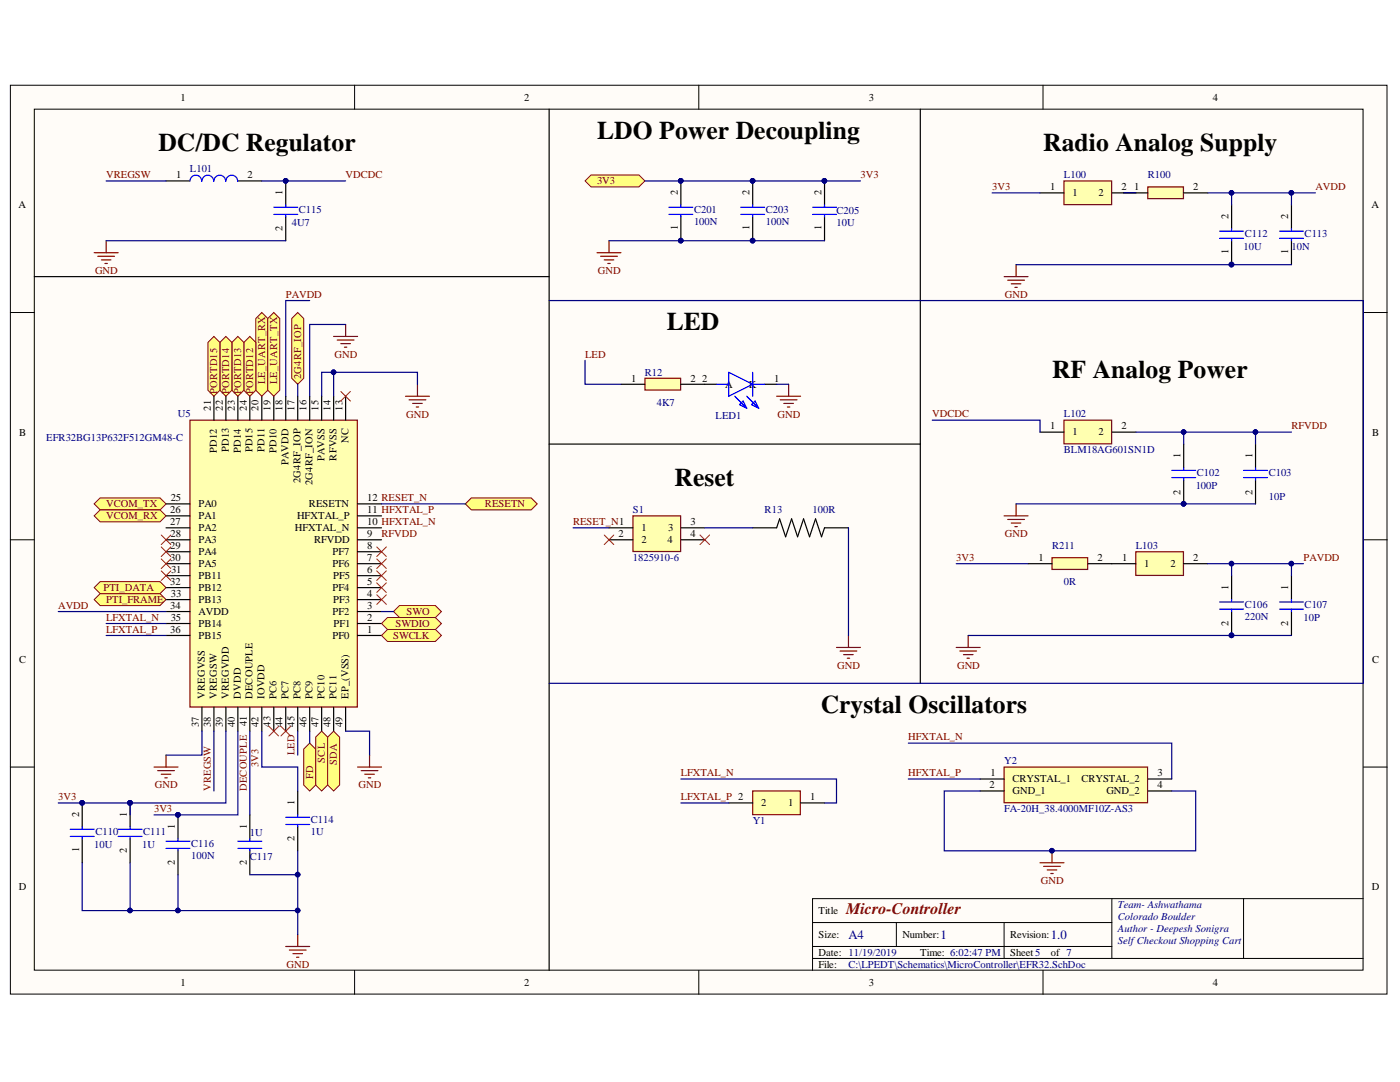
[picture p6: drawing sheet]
<svg xmlns="http://www.w3.org/2000/svg" width="279mm" height="216mm" viewBox="0 0 279 216" stroke-linecap="round" stroke-linejoin="round" font-family="sans-serif">
<defs><g id="words">
<g font-size="5.1">
<text x="119.2" y="27.7">LDO Power Decoupling</text>
<text x="31.6" y="30.1">DC/DC Regulator</text>
<text x="208.2" y="30.1">Radio Analog Supply</text>
<text x="133.1" y="65.9">LED</text>
<text x="209.9" y="75.5">RF Analog Power</text>
<text x="134.6" y="96.9">Reset</text>
<text x="163.8" y="142.3">Crystal Oscillators</text>
</g>
<text font-size="3.2" fill="#800000" x="168.9" y="182.4">Micro-Controller</text>
<g font-size="2.6" fill="#000080">
<text x="169.3" y="187.3">A4</text>
<text x="187.7" y="187.3">1</text>
<text x="209.7" y="187.3">1.0</text>
</g>
<g font-size="2.1">
<text x="36" y="20.1">1</text>
<text x="104.6" y="20.1">2</text>
<text x="173.4" y="20.1">3</text>
<text x="242" y="20.1">4</text>
<text x="35.2" y="35.6">1</text>
<text x="49.4" y="35.6">2</text>
<text x="3.7" y="41.6">A</text>
<text x="56.4" y="39" transform="rotate(-90 56.4 39)">1</text>
<text x="135.2" y="39" transform="rotate(-90 135.2 39)">2</text>
<text x="149.6" y="39" transform="rotate(-90 149.6 39)">2</text>
<text x="163.9" y="39" transform="rotate(-90 163.9 39)">2</text>
<text x="209.6" y="38">1</text>
<text x="214" y="39.1">1</text>
<text x="219.2" y="39.1">2</text>
<text x="223.8" y="38">2</text>
<text x="226.3" y="38">1</text>
<text x="238.1" y="38">2</text>
<text x="273.7" y="41.6">A</text>
<text x="56.4" y="46.2" transform="rotate(-90 56.4 46.2)">2</text>
<text x="135.2" y="46" transform="rotate(-90 135.2 46)">1</text>
<text x="149.6" y="46" transform="rotate(-90 149.6 46)">1</text>
<text x="163.9" y="46" transform="rotate(-90 163.9 46)">1</text>
<text x="245.2" y="43.7" transform="rotate(-90 245.2 43.7)">2</text>
<text x="257.1" y="43.7" transform="rotate(-90 257.1 43.7)">2</text>
<text x="245.2" y="50.8" transform="rotate(-90 245.2 50.8)">1</text>
<text x="257.1" y="50.8" transform="rotate(-90 257.1 50.8)">1</text>
<text x="126" y="76.1">1</text>
<text x="137.8" y="76.1">2</text>
<text x="140.2" y="76.1">2</text>
<text x="144.7" y="77.3">A</text>
<text x="149.4" y="77.3">K</text>
<text x="154.5" y="76.1">1</text>
<text x="42.1" y="81.9" transform="rotate(-90 42.1 81.9)">21</text>
<text x="44.4" y="81.9" transform="rotate(-90 44.4 81.9)">22</text>
<text x="46.8" y="81.9" transform="rotate(-90 46.8 81.9)">23</text>
<text x="49.2" y="81.9" transform="rotate(-90 49.2 81.9)">24</text>
<text x="51.6" y="81.9" transform="rotate(-90 51.6 81.9)">20</text>
<text x="54" y="81.9" transform="rotate(-90 54 81.9)">19</text>
<text x="56.4" y="81.9" transform="rotate(-90 56.4 81.9)">18</text>
<text x="58.8" y="81.9" transform="rotate(-90 58.8 81.9)">17</text>
<text x="61.2" y="81.9" transform="rotate(-90 61.2 81.9)">16</text>
<text x="63.6" y="81.9" transform="rotate(-90 63.6 81.9)">15</text>
<text x="66" y="81.9" transform="rotate(-90 66 81.9)">14</text>
<text x="68.3" y="81.9" transform="rotate(-90 68.3 81.9)">13</text>
<text x="3.8" y="86.9">B</text>
<text x="69.5" y="88.4" transform="rotate(-90 69.5 88.4)">NC</text>
<text x="209.6" y="85.7">1</text>
<text x="214" y="86.9">1</text>
<text x="219.2" y="86.9">2</text>
<text x="223.8" y="85.7">2</text>
<text x="273.8" y="86.9">B</text>
<text x="43.3" y="90.4" transform="rotate(-90 43.3 90.4)">PD12</text>
<text x="45.6" y="90.2" transform="rotate(-90 45.6 90.2)">PD13</text>
<text x="48" y="90.4" transform="rotate(-90 48 90.4)">PD14</text>
<text x="50.4" y="90.3" transform="rotate(-90 50.4 90.3)">PD15</text>
<text x="52.8" y="90.2" transform="rotate(-90 52.8 90.2)">PD11</text>
<text x="55.2" y="90.4" transform="rotate(-90 55.2 90.4)">PD10</text>
<text x="57.6" y="92.9" transform="rotate(-90 57.6 92.9)">PAVDD</text>
<text x="64.8" y="92.1" transform="rotate(-90 64.8 92.1)">PAVSS</text>
<text x="67.1" y="91.9" transform="rotate(-90 67.1 91.9)">RFVSS</text>
<text x="235.6" y="91.5" transform="rotate(-90 235.6 91.5)">1</text>
<text x="249.9" y="91.5" transform="rotate(-90 249.9 91.5)">1</text>
<text x="34.1" y="100">25</text>
<text x="39.6" y="101.2">PA0</text>
<text x="60" y="96.4" transform="rotate(-90 60 96.4)">2G4RF_IOP</text>
<text x="61.7" y="101.2">RESETN</text>
<text x="62.4" y="96.8" transform="rotate(-90 62.4 96.8)">2G4RF_ION</text>
<text x="73.3" y="100">12 RESET_N</text>
<text x="235.6" y="98.7" transform="rotate(-90 235.6 98.7)">2</text>
<text x="249.9" y="98.7" transform="rotate(-90 249.9 98.7)">2</text>
<text x="34" y="104.8">27</text>
<text x="34" y="102.4">26</text>
<text x="34" y="107.2">28</text>
<text x="39.6" y="106">PA2</text>
<text x="39.6" y="103.6">PA1</text>
<text x="58.9" y="106">HFXTAL_N</text>
<text x="59.3" y="103.6">HFXTAL_P</text>
<text x="73.3" y="107.2">9</text>
<text x="73.3" y="104.8">10 HFXTAL_N</text>
<text x="73.3" y="102.4">11 HFXTAL_P</text>
<text x="123.4" y="107.2">2</text>
<text x="128" y="106">1</text>
<text x="133.4" y="106">3</text>
<text x="137.8" y="104.8">3</text>
<text x="137.8" y="107.2">4</text>
<text x="34" y="111.9">30</text>
<text x="34" y="109.6">29</text>
<text x="39.6" y="113.1">PA5</text>
<text x="39.6" y="110.7">PA4</text>
<text x="39.6" y="108.4">PA3</text>
<text x="62.7" y="108.4">RFVDD</text>
<text x="66.4" y="113.1">PF6</text>
<text x="66.4" y="110.7">PF7</text>
<text x="73.3" y="111.9">7</text>
<text x="73.3" y="109.6">8</text>
<text x="128" y="108.4">2</text>
<text x="133.2" y="108.4">4</text>
<text x="207.2" y="111.9">1</text>
<text x="219" y="111.9">2</text>
<text x="224" y="111.9">1</text>
<text x="228.3" y="113.1">1</text>
<text x="233.6" y="113.1">2</text>
<text x="238.1" y="111.9">2</text>
<text x="34" y="116.7">32</text>
<text x="34.1" y="119.1">33</text>
<text x="34.1" y="114.3">31</text>
<text x="39.6" y="117.9">PB12</text>
<text x="39.6" y="115.5">PB11</text>
<text x="66.4" y="117.9">PF4</text>
<text x="66.5" y="115.5">PF5</text>
<text x="73.3" y="119.1">4</text>
<text x="73.3" y="116.7">5</text>
<text x="73.3" y="114.3">6</text>
<text x="245.2" y="117.7" transform="rotate(-90 245.2 117.7)">1</text>
<text x="257.1" y="117.7" transform="rotate(-90 257.1 117.7)">1</text>
<text x="34" y="121.5">34</text>
<text x="34.1" y="123.9">35</text>
<text x="39.6" y="125.1">PB14</text>
<text x="39.6" y="122.7">AVDD</text>
<text x="39.6" y="120.3">PB13</text>
<text x="66.4" y="122.7">PF2</text>
<text x="66.5" y="120.3">PF3</text>
<text x="66.5" y="125.1">PF1</text>
<text x="73.3" y="123.9">2</text>
<text x="73.3" y="121.5">3</text>
<text x="245.2" y="124.9" transform="rotate(-90 245.2 124.9)">2</text>
<text x="257.1" y="124.9" transform="rotate(-90 257.1 124.9)">2</text>
<text x="34" y="126.3">36</text>
<text x="39.6" y="127.5">PB15</text>
<text x="66.4" y="127.5">PF0</text>
<text x="73.3" y="126.3">1</text>
<text x="3.8" y="132.3">C</text>
<text x="273.8" y="132.3">C</text>
<text x="40.9" y="139.5" transform="rotate(-90 40.9 139.5)">VREGVSS</text>
<text x="43.3" y="139.5" transform="rotate(-90 43.3 139.5)">VREGSW</text>
<text x="45.6" y="139.5" transform="rotate(-90 45.6 139.5)">VREGVDD</text>
<text x="48" y="139.5" transform="rotate(-90 48 139.5)">DVDD</text>
<text x="50.4" y="139.5" transform="rotate(-90 50.4 139.5)">DECOUPLE</text>
<text x="52.8" y="139.5" transform="rotate(-90 52.8 139.5)">IOVDD</text>
<text x="55.2" y="139.5" transform="rotate(-90 55.2 139.5)">PC6</text>
<text x="57.6" y="139.5" transform="rotate(-90 57.6 139.5)">PC7</text>
<text x="60" y="139.5" transform="rotate(-90 60 139.5)">PC8</text>
<text x="62.4" y="139.5" transform="rotate(-90 62.4 139.5)">PC9</text>
<text x="64.8" y="139.5" transform="rotate(-90 64.8 139.5)">PC10</text>
<text x="67.1" y="139.5" transform="rotate(-90 67.1 139.5)">PC11</text>
<text x="69.5" y="139.5" transform="rotate(-90 69.5 139.5)">EP_(VSS)</text>
<text x="39.7" y="145.1" transform="rotate(-90 39.7 145.1)">37</text>
<text x="42.1" y="145.1" transform="rotate(-90 42.1 145.1)">38</text>
<text x="44.4" y="145.1" transform="rotate(-90 44.4 145.1)">39</text>
<text x="46.8" y="145.1" transform="rotate(-90 46.8 145.1)">40</text>
<text x="49.2" y="144.9" transform="rotate(-90 49.2 144.9)">41</text>
<text x="51.6" y="145.1" transform="rotate(-90 51.6 145.1)">42</text>
<text x="54" y="145" transform="rotate(-90 54 145)">43</text>
<text x="56.4" y="145.1" transform="rotate(-90 56.4 145.1)">44</text>
<text x="58.8" y="145.1" transform="rotate(-90 58.8 145.1)">45</text>
<text x="61.2" y="145.1" transform="rotate(-90 61.2 145.1)">46</text>
<text x="63.6" y="145.1" transform="rotate(-90 63.6 145.1)">47</text>
<text x="66" y="145.1" transform="rotate(-90 66 145.1)">48</text>
<text x="68.3" y="145.1" transform="rotate(-90 68.3 145.1)">49</text>
<text x="197.7" y="154.9">1</text>
<text x="231" y="154.9">3</text>
<text x="58.8" y="160.7" transform="rotate(-90 58.8 160.7)">1</text>
<text x="151.9" y="160.9">2</text>
<text x="157.3" y="160.9">1</text>
<text x="161.7" y="159.7">1</text>
<text x="197.5" y="157.3">2</text>
<text x="202.1" y="156.1">CRYSTAL_1</text>
<text x="202.1" y="158.5">GND_1</text>
<text x="215.8" y="156.1">CRYSTAL_2</text>
<text x="220.8" y="158.5">GND_2</text>
<text x="231" y="157.3">4</text>
<text x="15.8" y="163.1" transform="rotate(-90 15.8 163.1)">2</text>
<text x="25.3" y="163.1" transform="rotate(-90 25.3 163.1)">1</text>
<text x="34.9" y="165.5" transform="rotate(-90 34.9 165.5)">1</text>
<text x="49.2" y="165.5" transform="rotate(-90 49.2 165.5)">1</text>
<text x="58.8" y="167.9" transform="rotate(-90 58.8 167.9)">2</text>
<text x="15.8" y="170.1" transform="rotate(-90 15.8 170.1)">1</text>
<text x="25.3" y="170.3" transform="rotate(-90 25.3 170.3)">2</text>
<text x="34.9" y="172.7" transform="rotate(-90 34.9 172.7)">2</text>
<text x="49.2" y="172.7" transform="rotate(-90 49.2 172.7)">2</text>
<text x="3.7" y="177.6">D</text>
<text x="273.7" y="177.6">D</text>
<text x="163.4" y="182.4">Title</text>
<text x="163.4" y="187.1">Size:</text>
<text x="163.4" y="190.7">Date: 11/19/2019</text>
<text x="180.1" y="187.1">Number:</text>
<text x="183.7" y="190.7">Time: 6:02:47 PM</text>
<text x="201.6" y="187.1">Revision:</text>
<text x="201.6" y="190.7">Sheet5</text>
<text x="209.7" y="190.7">of 7</text>
<text x="36" y="196.7">1</text>
<text x="104.6" y="196.7">2</text>
<text x="163.4" y="193.1">File:</text>
<text x="173.4" y="196.7">3</text>
<text x="242" y="196.7">4</text>
</g>
<g font-size="2.1" fill="#800000">
<text x="21.2" y="35.6">VREGSW</text>
<text x="69" y="35.6">VDCDC</text>
<text x="171.7" y="35.6">3V3</text>
<text x="119.2" y="36.8">3V3</text>
<text x="198" y="38">3V3</text>
<text x="262.5" y="38">AVDD</text>
<text x="19" y="54.7">GND</text>
<text x="57" y="59.4">PAVDD</text>
<text x="119.3" y="54.7">GND</text>
<text x="200.6" y="59.5">GND</text>
<text x="66.8" y="71.4">GND</text>
<text x="116.8" y="71.4">LED</text>
<text x="52.9" y="76.7" transform="rotate(-90 52.9 76.7)">LE_UART_RX</text>
<text x="55.3" y="76.7" transform="rotate(-90 55.3 76.7)">LE_UART_TX</text>
<text x="60.1" y="75.6" transform="rotate(-90 60.1 75.6)">2G4RF_IOP</text>
<text x="43.4" y="78.6" transform="rotate(-90 43.4 78.6)">PORTD15</text>
<text x="45.7" y="78.7" transform="rotate(-90 45.7 78.7)">PORTD14</text>
<text x="48.1" y="78.5" transform="rotate(-90 48.1 78.5)">PORTD13</text>
<text x="50.5" y="78.7" transform="rotate(-90 50.5 78.7)">PORTD12</text>
<text x="81.1" y="83.3">GND</text>
<text x="155.2" y="83.3">GND</text>
<text x="186.1" y="83.3">VDCDC</text>
<text x="257.7" y="85.7">RFVDD</text>
<text x="21.2" y="101.2">VCOM_TX</text>
<text x="96.8" y="101.2">RESETN</text>
<text x="21.2" y="103.6">VCOM_RX</text>
<text x="76.1" y="107.2">RFVDD</text>
<text x="114.4" y="104.8">RESET_N1</text>
<text x="200.6" y="107.2">GND</text>
<text x="190.8" y="111.9">3V3</text>
<text x="260.1" y="111.9">PAVDD</text>
<text x="20.6" y="117.9">PTI_DATA</text>
<text x="11.6" y="121.5">AVDD</text>
<text x="21.2" y="123.9">LFXTAL_N</text>
<text x="21.2" y="120.3">PTI_FRAME</text>
<text x="78.9" y="125.1">SWDIO</text>
<text x="81.1" y="122.7">SWO</text>
<text x="21.2" y="126.3">LFXTAL_P</text>
<text x="78.4" y="127.5">SWCLK</text>
<text x="167.1" y="133.4">GND</text>
<text x="191" y="133.4">GND</text>
<text x="181.3" y="147.7">HFXTAL_N</text>
<text x="51.6" y="153.1" transform="rotate(-90 51.6 153.1)">3V3</text>
<text x="58.8" y="150.7" transform="rotate(-90 58.8 150.7)">LED</text>
<text x="62.5" y="155.4" transform="rotate(-90 62.5 155.4)">FD</text>
<text x="64.9" y="152.2" transform="rotate(-90 64.9 152.2)">SCL</text>
<text x="67.2" y="152.6" transform="rotate(-90 67.2 152.6)">SDA</text>
<text x="135.9" y="154.9">LFXTAL_N</text>
<text x="181.3" y="154.9">HFXTAL_P</text>
<text x="11.6" y="159.7">3V3</text>
<text x="30.9" y="157.3">GND</text>
<text x="42.1" y="157.8" transform="rotate(-90 42.1 157.8)">VREGSW</text>
<text x="49.2" y="157.8" transform="rotate(-90 49.2 157.8)">DECOUPLE</text>
<text x="71.5" y="157.3">GND</text>
<text x="135.9" y="159.7">LFXTAL_P 2</text>
<text x="30.7" y="162.1">3V3</text>
<text x="207.7" y="176.4">GND</text>
<text x="57.2" y="193.1">GND</text>
</g>
<g font-size="2.1" fill="#000080">
<text x="37.9" y="34.4">L101</text>
<text x="212.3" y="35.6">L100</text>
<text x="229.1" y="35.6">R100</text>
<text x="58.2" y="45.1">4U7</text>
<text x="59.7" y="42.5">C115</text>
<text x="138.5" y="44.9">100N</text>
<text x="138.5" y="42.5">C201</text>
<text x="152.8" y="44.9">100N</text>
<text x="152.8" y="42.5">C203</text>
<text x="166.9" y="45.1">10U</text>
<text x="166.9" y="42.7">C205</text>
<text x="248.4" y="47.3">C112</text>
<text x="260.4" y="47.3">C113</text>
<text x="248.2" y="49.9">10U</text>
<text x="257.7" y="49.9">10N</text>
<text x="128.7" y="74.9">R12</text>
<text x="35.5" y="83.3">U5</text>
<text x="131.1" y="80.9">4K7</text>
<text x="142.8" y="83.5">LED1</text>
<text x="212.3" y="83.3">L102</text>
<text x="9.2" y="88.1">EFR32BG13P632F512GM48-C</text>
<text x="212.3" y="90.5">BLM18AG601SN1D</text>
<text x="238.9" y="95">C102</text>
<text x="253.2" y="95">C103</text>
<text x="238.6" y="97.6">100P</text>
<text x="253.2" y="99.8">10P</text>
<text x="126.3" y="102.4">S1</text>
<text x="152.6" y="102.4">R13</text>
<text x="162.2" y="102.4">100R</text>
<text x="126.3" y="111.9">1825910-6</text>
<text x="209.9" y="109.6">R211</text>
<text x="226.7" y="109.6">L103</text>
<text x="212.3" y="116.7">0R</text>
<text x="248.4" y="123.6">220N</text>
<text x="248.4" y="121.3">C106</text>
<text x="260.1" y="123.9">10P</text>
<text x="260.4" y="121.3">C107</text>
<text x="200.4" y="152.5">Y2</text>
<text x="19" y="166.6">C110</text>
<text x="28.6" y="166.6">C111</text>
<text x="49.9" y="166.8">1U</text>
<text x="62" y="166.6">1U</text>
<text x="62" y="164.2">C114</text>
<text x="150.2" y="164.5">Y1</text>
<text x="200.4" y="162.1">FA-20H_38.4000MF10Z-AS3</text>
<text x="18.8" y="169.2">10U</text>
<text x="28.4" y="169.2">1U</text>
<text x="38.2" y="171.4">100N</text>
<text x="38.2" y="169">C116</text>
<text x="49.9" y="171.6">C117</text>
<text x="223.1" y="181.2">Team- Ashwathama</text>
<text x="223.1" y="183.5">Colorado Boulder</text>
<text x="223.1" y="185.9">Author - Deepesh Sonigra</text>
<text x="223.1" y="188.3">SelfCheckout Shopping Cart</text>
<text x="169.3" y="193.1">C:\LPEDT\Schematics\MicroController\EFR32.SchDoc</text>
</g>
</g></defs>
<g fill="#fffcf8" stroke="#000" stroke-width=".2">
<path d="M2.1 17h274.7v181.4h-274.7z"/>
<path d="M6.8 21.8h265.2v171.8h-265.2z"/>
</g>
<g fill="none" stroke="#000" stroke-width=".2">
<path d="M70.8 17v4.8M139.5 17v4.8M208.2 17v4.8M2.1 62.4h4.7M272.1 62.4h4.8M2.1 107.7h4.7M272.1 107.7h4.8M2.1 153.1h4.7M272.1 153.1h4.8M221.9 179.3v11.9M248.2 179.3h-86v14.3M272.1 179.3h-23.9v11.9"/>
<path d="M70.8 193.6v4.8M139.5 193.6v4.8M162.2 184.1h59.7M162.2 191.2h109.9M162.2 188.9h59.7M178.9 184.1v4.8M200.4 184.1v7.1M208.2 193.6v4.8"/>
</g>
<path d="M37.9 83.8h33.4v57.3h-33.4z" fill="#ffffb0" stroke="#800000" stroke-width=".24"/>
<g fill="none" stroke="#000" stroke-width=".24">
<path d="M42.7 79.1v4.7M45.1 79.1v4.7M47.5 79.1v4.7M49.9 79.1v4.7M52.2 79.1v4.7M54.6 79.1v4.7M57 79.1v4.7M59.4 79.1v4.7M61.8 79.1v4.7M64.2 79.1v4.7M66.6 79.1v4.7M69 79.1v4.7"/>
<path d="M33.1 119.6h4.8M33.1 117.3h4.8M33.1 114.9h4.8M33.1 112.5h4.8M33.1 110.1h4.8M33.1 107.7h4.8M33.1 105.3h4.8M33.1 102.9h4.8M33.1 100.5h4.8M71.4 119.6h4.7M71.4 117.3h4.7M71.4 114.9h4.7"/>
<path d="M71.4 112.5h4.7M71.4 110.1h4.7M71.4 107.7h4.7M71.4 105.3h4.7M71.4 102.9h4.7M71.4 100.5h4.7M33.1 126.8h4.8M33.1 124.4h4.8M33.1 122h4.8M71.4 126.8h4.7M71.4 124.4h4.7M71.4 122h4.7"/>
<path d="M40.3 141.1v4.8M42.7 141.1v4.8M45.1 141.1v4.8M47.5 141.1v4.8M49.9 141.1v4.8M52.2 141.1v4.8M54.6 141.1v4.8M57 141.1v4.8M59.4 141.1v4.8M61.8 141.1v4.8M64.2 141.1v4.8M66.6 141.1v4.8"/>
<path d="M69 141.1v4.8"/>
</g>
<path d="M150.2 157.8h9.5v4.8h-9.5z" fill="#ffffb0" stroke="#800000" stroke-width=".24"/>
<path d="M145.4 160.2h4.8M159.8 160.2h4.8" fill="none" stroke="#000" stroke-width=".24"/>
<path d="M200.4 153.1h28.6v7.1h-28.6z" fill="#ffffb0" stroke="#800000" stroke-width=".24"/>
<path d="M140.7 76.7h2.3M152.6 76.7h2.4M150.2 105.3h4.8l.6-1.8 1.2 3.6 1.2-3.6 1.2 3.6 1.2-3.6 1.2 3.6 1.2-3.6 1.2 3.6 .6-1.8h4.7M195.6 155.4h4.8M195.6 157.8h4.8M229.1 155.4h4.7M229.1 157.8h4.7" fill="none" stroke="#000" stroke-width=".24"/>
<g fill="none" stroke="#800000" stroke-width=".24">
<path d="M80.9 79.1h4.8M81.6 79.8h3.4M83.3 76.7v2.4M82.4 80.5h1.9M83.1 81.2h.4M166.9 129.2h4.8M167.7 129.9h3.3M168.4 130.6h1.9M169.1 131.3h.5M169.3 126.8v2.4M207.6 172.2h4.7M208.3 172.9h3.3"/>
<path d="M209 173.6h1.9M209.7 174.3h.5M209.9 169.8v2.4"/>
</g>
<circle cx="209.9" cy="169.7" r=".45" fill="#000080" stroke="#000080" stroke-width=".2"/>
<path d="M143 76.7h2.4M145.4 74.3l4.8 2.4-4.8 2.4zM146.6 79.1l2.4 2.4M149 79.1l2.4 2.4M150.2 74.3v4.8M150.2 76.7h2.4M147.6 80.7l.7-.7 .7 1.5zM150 80.7l.7-.7 .7 1.5z" fill="none" stroke="#00f" stroke-width=".24"/>
<path d="M128.7 75.5h7.1v2.3h-7.1z" fill="#ffffb0" stroke="#800000" stroke-width=".24"/>
<path d="M123.9 76.7h4.8M135.9 76.7h4.8" fill="none" stroke="#000" stroke-width=".24"/>
<path d="M126.3 102.9h9.5v7.1h-9.5z" fill="#ffffb0" stroke="#800000" stroke-width=".24"/>
<path d="M121.5 105.3h4.8M121.5 107.7h4.8M135.9 105.3h4.8M135.9 107.7h4.8" fill="none" stroke="#000" stroke-width=".24"/>
<g fill="none" stroke="#f00" stroke-width=".2">
<path d="M68 78.1l1.9 1.9M69.9 78.1l-1.9 1.9M32.2 106.8l1.9 1.9M32.2 109.1l1.9 1.9M32.2 111.5l1.9 1.9M32.2 113.9l1.9 1.9M34.1 106.8l-1.9 1.9M34.1 109.1l-1.9 1.9M34.1 111.5l-1.9 1.9M34.1 113.9l-1.9 1.9M75.2 109.1l1.9 1.9M75.2 111.5l1.9 1.9"/>
<path d="M75.2 113.9l1.9 1.9M75.2 116.3l1.9 1.9M75.2 118.7l1.9 1.9M77.1 109.1l-1.9 1.9M77.1 111.5l-1.9 1.9M77.1 113.9l-1.9 1.9M77.1 116.3l-1.9 1.9M77.1 118.7l-1.9 1.9M120.6 106.8l1.9 1.9M122.5 106.8l-1.9 1.9M139.7 106.8l1.9 1.9M141.6 106.8l-1.9 1.9"/>
<path d="M53.7 144.9l1.9 2M55.6 144.9l-1.9 2M56.1 144.9l1.9 2M58 144.9l-1.9 2"/>
</g>
<g fill="#ffff80" stroke="#800000" stroke-width=".2">
<path d="M51.1 63.6l1.1-1.2 1.2 1.2v14.3l-1.2 1.2-1.1-1.2z" fill-rule="evenodd"/>
<path d="M53.4 63.6l1.2-1.2 1.2 1.2v14.3l-1.2 1.2-1.2-1.2z" fill-rule="evenodd"/>
</g>
<path d="M49.9 162.6v4.8M49.9 169.8v4.7" fill="none" stroke="#000" stroke-width=".24"/>
<path d="M47.5 167.9h4.7M47.5 169.3h4.7M49.9 167.4v.5M49.9 169.3v.5" fill="none" stroke="#00f" stroke-width=".24"/>
<path d="M57 188.9h4.8M57.7 189.6h3.4M58.5 190.3h1.9M59.2 191h.5M59.4 186.5v2.4" fill="none" stroke="#800000" stroke-width=".24"/>
<g fill="#ffff80" stroke="#800000" stroke-width=".2">
<path d="M58.2 63.6l1.2-1.2 1.2 1.2v11.9l-1.2 1.2-1.2-1.2z" fill-rule="evenodd"/>
<path d="M63 147.1l1.2-1.2 1.2 1.2v9.5l-1.2 1.2-1.2-1.2z" fill-rule="evenodd"/>
<path d="M65.4 147.1l1.2-1.2 1.2 1.2v9.5l-1.2 1.2-1.2-1.2z" fill-rule="evenodd"/>
</g>
<path d="M71.4 153.1h4.7M72.1 153.8h3.3M72.8 154.5h1.9M73.5 155.2h.5M73.8 150.7v2.4" fill="none" stroke="#800000" stroke-width=".24"/>
<path d="M245.8 40.9v4.8M245.8 48v4.8M257.7 40.9v4.8M257.7 48v4.8M59.4 157.8v4.8M16.4 160.2v4.8M16.4 167.4v4.8M26 160.2v4.8M26 167.4v4.8M35.5 162.6v4.8M35.5 169.8v4.7M59.4 165v4.8" fill="none" stroke="#000" stroke-width=".24"/>
<g fill="#000080" stroke="#000080" stroke-width=".2">
<circle cx="35.5" cy="162.6" r=".45"/>
<circle cx="16.4" cy="160.2" r=".45"/>
<circle cx="25.9" cy="160.2" r=".45"/>
<circle cx="245.8" cy="52.8" r=".45"/>
</g>
<g fill="none" stroke="#00f" stroke-width=".24">
<path d="M243.4 47.6h4.8M243.4 46.1h4.8M245.8 45.7v.4M245.8 47.6v.4M255.3 47.6h4.8M255.3 46.1h4.8M257.7 45.7v.4M257.7 47.6v.4M14 166.9h4.8M14 165.5h4.8M16.4 165v.5M16.4 166.9v.5"/>
<path d="M23.6 166.9h4.8M23.6 165.5h4.8M26 165v.5M26 166.9v.5M33.1 167.9h4.8M33.1 169.3h4.8M35.5 167.4v.5M35.5 169.3v.5M57 163.1h4.8M57 164.5h4.8M59.4 162.6v.5M59.4 164.5v.5"/>
</g>
<path d="M212.3 36.1h9.5v4.7h-9.5z" fill="#ffffb0" stroke="#800000" stroke-width=".24"/>
<path d="M207.6 38.5h4.7M221.9 38.5h4.8" fill="none" stroke="#000" stroke-width=".24"/>
<path d="M229.1 37.3h7.1v2.3h-7.1z" fill="#ffffb0" stroke="#800000" stroke-width=".24"/>
<path d="M135.9 36.1v4.8M150.2 36.1v4.8M164.6 36.1v4.8M224.3 38.5h4.8M236.2 38.5h4.8M135.9 43.3v4.7M150.2 43.3v4.7M164.6 43.3v4.7" fill="none" stroke="#000" stroke-width=".24"/>
<g fill="#000080" stroke="#000080" stroke-width=".2">
<circle cx="135.9" cy="48" r=".45"/>
<circle cx="135.9" cy="36.1" r=".45"/>
<circle cx="150.2" cy="48" r=".45"/>
<circle cx="150.2" cy="36.1" r=".45"/>
<circle cx="164.5" cy="36.1" r=".45"/>
</g>
<path d="M133.5 42.8h4.8M133.5 41.4h4.8M135.9 40.9v.5M135.9 42.8v.5M147.8 42.8h4.8M147.8 41.4h4.8M150.2 40.9v.5M150.2 42.8v.5M162.2 42.8h4.7M162.2 41.4h4.7M164.6 40.9v.5M164.6 42.8v.5" fill="none" stroke="#00f" stroke-width=".24"/>
<path d="M116.8 36.1l1.2-1.2h9.5l1.2 1.2-1.2 1.2h-9.5z" fill-rule="evenodd" fill="#ffff80" stroke="#800000" stroke-width=".2"/>
<path d="M236.2 88.6v4.8M236.2 95.8v4.7M250.6 88.6v4.8M250.6 95.8v4.7" fill="none" stroke="#000" stroke-width=".24"/>
<path d="M233.8 93.9h4.8M233.8 95.3h4.8M236.2 93.4v.5M236.2 95.3v.5M248.2 93.9h4.8M248.2 95.3h4.8M250.6 93.4v.5M250.6 95.3v.5" fill="none" stroke="#00f" stroke-width=".24"/>
<circle cx="236.2" cy="100.5" r=".45" fill="#000080" stroke="#000080" stroke-width=".2"/>
<path d="M212.3 83.8h9.5v4.8h-9.5z" fill="#ffffb0" stroke="#800000" stroke-width=".24"/>
<path d="M207.6 86.2h4.7M221.9 86.2h4.8M245.8 114.9v4.7M257.7 114.9v4.7M245.8 122v4.8M257.7 122v4.8" fill="none" stroke="#000" stroke-width=".24"/>
<path d="M245.8 119.6v.5M257.7 119.6v.5M243.4 120.1h4.8M243.4 121.6h4.8M245.8 121.6v.4M255.3 120.1h4.8M255.3 121.6h4.8M257.7 121.6v.4" fill="none" stroke="#00f" stroke-width=".24"/>
<circle cx="245.8" cy="126.8" r=".45" fill="#000080" stroke="#000080" stroke-width=".2"/>
<path d="M226.7 110.1h9.5v4.7h-9.5z" fill="#ffffb0" stroke="#800000" stroke-width=".24"/>
<path d="M221.9 112.5h4.8M236.2 112.5h4.8" fill="none" stroke="#000" stroke-width=".24"/>
<path d="M209.9 111.3h7.2v2.3h-7.2z" fill="#ffffb0" stroke="#800000" stroke-width=".24"/>
<path d="M205.2 112.5h4.7M217.1 112.5h4.8" fill="none" stroke="#000" stroke-width=".24"/>
<g fill="#ffff80" stroke="#800000" stroke-width=".2">
<path d="M60.6 149.5l1.2-1.2 1.2 1.2v7.1l-1.2 1.2-1.2-1.2z" fill-rule="evenodd"/>
<path d="M92.9 100.5l1.2-1.1h11.9l1.2 1.1-1.2 1.2h-11.9z" fill-rule="evenodd"/>
<path d="M18.8 100.5l1.2-1.1h11.9l1.2 1.1-1.2 1.2h-11.9z" fill-rule="evenodd"/>
<path d="M18.8 102.9l1.2-1.2h11.9l1.2 1.2-1.2 1.2h-11.9z" fill-rule="evenodd"/>
<path d="M18.8 119.6l1.2-1.2h11.9l1.2 1.2-1.2 1.2h-11.9z" fill-rule="evenodd"/>
<path d="M18.8 117.3l1.2-1.2h11.9l1.2 1.2-1.2 1.1h-11.9z" fill-rule="evenodd"/>
<path d="M78.5 122l1.2-1.2h7.2l1.2 1.2-1.2 1.2h-7.2z" fill-rule="evenodd"/>
<path d="M76.1 124.4l1.2-1.2h9.6l1.2 1.2-1.2 1.2h-9.6z" fill-rule="evenodd"/>
<path d="M76.1 126.8l1.2-1.2h9.6l1.2 1.2-1.2 1.2h-9.6z" fill-rule="evenodd"/>
<path d="M48.7 68.3l1.2-1.2 1.2 1.2v9.6l-1.2 1.2-1.2-1.2z" fill-rule="evenodd"/>
<path d="M46.3 68.3l1.2-1.2 1.2 1.2v9.6l-1.2 1.2-1.2-1.2z" fill-rule="evenodd"/>
<path d="M43.9 68.3l1.2-1.2 1.2 1.2v9.6l-1.2 1.2-1.2-1.2z" fill-rule="evenodd"/>
<path d="M41.5 68.3l1.2-1.2 1.2 1.2v9.6l-1.2 1.2-1.2-1.2z" fill-rule="evenodd"/>
</g>
<g fill="none" stroke="#800000" stroke-width=".24">
<path d="M18.8 50.4h4.8M19.5 51.1h3.4M20.2 51.9h1.9M20.9 52.6h.5M21.2 48v2.4M119.2 50.4h4.7M119.9 51.1h3.3M120.6 51.9h1.9M121.3 52.6h.5M121.5 48v2.4M200.4 55.2h4.8M201.1 55.9h3.4"/>
<path d="M201.8 56.6h1.9M202.5 57.3h.5M202.8 52.8v2.4M66.6 67.1h4.8M67.3 67.8h3.3M68 68.6h1.9M68.7 69.3h.5M69 64.7v2.4M155 79.1h4.8M155.7 79.8h3.4M157.4 76.7v2.4M156.4 80.5h1.9"/>
<path d="M157.1 81.2h.5M200.4 102.9h4.8M201.1 103.7h3.4M201.8 104.4h1.9M202.5 105.1h.5M202.8 100.5v2.4M190.8 129.2h4.8M191.6 129.9h3.3M192.3 130.6h1.9M193 131.3h.5M193.2 126.8v2.4M30.7 153.1h4.8"/>
<path d="M31.5 153.8h3.3M32.2 154.5h1.9M32.9 155.2h.5M33.1 150.7v2.4"/>
</g>
<path d="M33.1 36.1h4.8M47.5 36.1h4.7M57 36.1v4.8M109.6 21.8v171.8M183.7 21.8v114.5M6.8 55.2h102.8M57 43.3v4.7M109.6 88.6h74.1" fill="none" stroke="#000" stroke-width=".24"/>
<path d="M37.9 36.1a1.17 1.17 0 0 1 1.2-1.1 1.17 1.17 0 0 1 1.2 1.2M40.3 36.1a1.17 1.17 0 0 1 1.2-1.1 1.17 1.17 0 0 1 1.1 1.2M42.7 36.1a1.17 1.17 0 0 1 1.2-1.1 1.17 1.17 0 0 1 1.1 1.2M45.1 36.1a1.17 1.17 0 0 1 1.2-1.1 1.17 1.17 0 0 1 1.1 1.2M54.6 41.4h4.8M54.6 42.8h4.8M57 40.9v.5M57 42.8v.5" fill="none" stroke="#00f" stroke-width=".24"/>
<g fill="#000080" stroke="#000080" stroke-width=".2">
<circle cx="57" cy="36.1" r=".45"/>
<circle cx="209.9" cy="169.7" r=".45"/>
<circle cx="66.6" cy="74.3" r=".45"/>
<circle cx="257.7" cy="38.5" r=".45"/>
<circle cx="245.8" cy="38.5" r=".45"/>
<circle cx="245.8" cy="52.8" r=".45"/>
<circle cx="135.9" cy="36.1" r=".45"/>
<circle cx="150.2" cy="36.1" r=".45"/>
<circle cx="164.5" cy="36.1" r=".45"/>
<circle cx="250.5" cy="86.2" r=".45"/>
<circle cx="236.2" cy="86.2" r=".45"/>
<circle cx="236.2" cy="100.5" r=".45"/>
<circle cx="245.8" cy="126.8" r=".45"/>
<circle cx="245.8" cy="112.5" r=".45"/>
<circle cx="257.7" cy="112.5" r=".45"/>
<circle cx="135.9" cy="48" r=".45"/>
<circle cx="150.2" cy="48" r=".45"/>
<circle cx="35.5" cy="162.6" r=".45"/>
<circle cx="59.4" cy="174.5" r=".45"/>
<circle cx="35.5" cy="181.7" r=".45"/>
<circle cx="59.4" cy="181.7" r=".45"/>
<circle cx="25.9" cy="160.2" r=".45"/>
<circle cx="16.4" cy="160.2" r=".45"/>
<circle cx="25.9" cy="181.7" r=".45"/>
</g>
<g fill="none" stroke="#000080" stroke-width=".24">
<path d="M21.2 36.1h11.9M52.2 36.1h16.8M128.7 36.1h43M198 38.5h9.6M224.3 38.5h2.4M241 38.5h21.5M245.8 38.5v2.4M257.7 38.5v2.4M21.2 48h35.8M61.8 60h-4.8v19.1M109.6 60h162.5v76.3h-162.5M121.5 48h43.1"/>
<path d="M202.8 52.8h54.9M59.4 76.7v2.4M66.6 74.3v4.8M69 64.7h-7.2v14.4M83.3 76.7v-2.4h-19.1v4.8M116.8 71.9v4.8h7.1M155 76.7h2.4M186.1 83.8h21.5v2.4M226.7 86.2h23.9v2.4M236.2 86.2v2.4M250.6 86.2h7.1M76.1 100.5h16.8"/>
<path d="M114.4 105.3h7.1M140.7 105.3h9.5M169.3 105.3v21.5M190.8 112.5h14.4M202.8 100.5h47.8M241 112.5h16.7v2.4M245.8 112.5v2.4M257.7 112.5h2.4M11.6 122h21.5M21.2 124.4h11.9M21.2 126.8h11.9M76.1 122h2.4"/>
<path d="M193.2 126.8h64.5M40.3 145.9v4.8h-7.2M42.7 145.9v11.9M45.1 145.9v14.3h-19.1v2.4M47.5 145.9v16.7h-16.8M49.9 145.9v16.7M52.2 145.9v7.2h7.2v4.7M59.4 145.9v4.8M61.8 145.9v2.4M69 145.9h4.8v4.8M135.9 155.4h31v4.8h-2.3M181.3 148.3h52.5v7.1"/>
<path d="M181.3 155.4h14.3M195.6 157.8h-7.2v12h50.2v-12h-4.8M11.6 160.2h14.4M16.4 172.2v9.5h19.1M26 172.2v9.5M35.5 174.5v7.2h23.9M49.9 174.5h9.5M59.4 169.8v16.7M135.9 160.2h9.5"/>
</g>
<use href="#words"/>
</svg>
